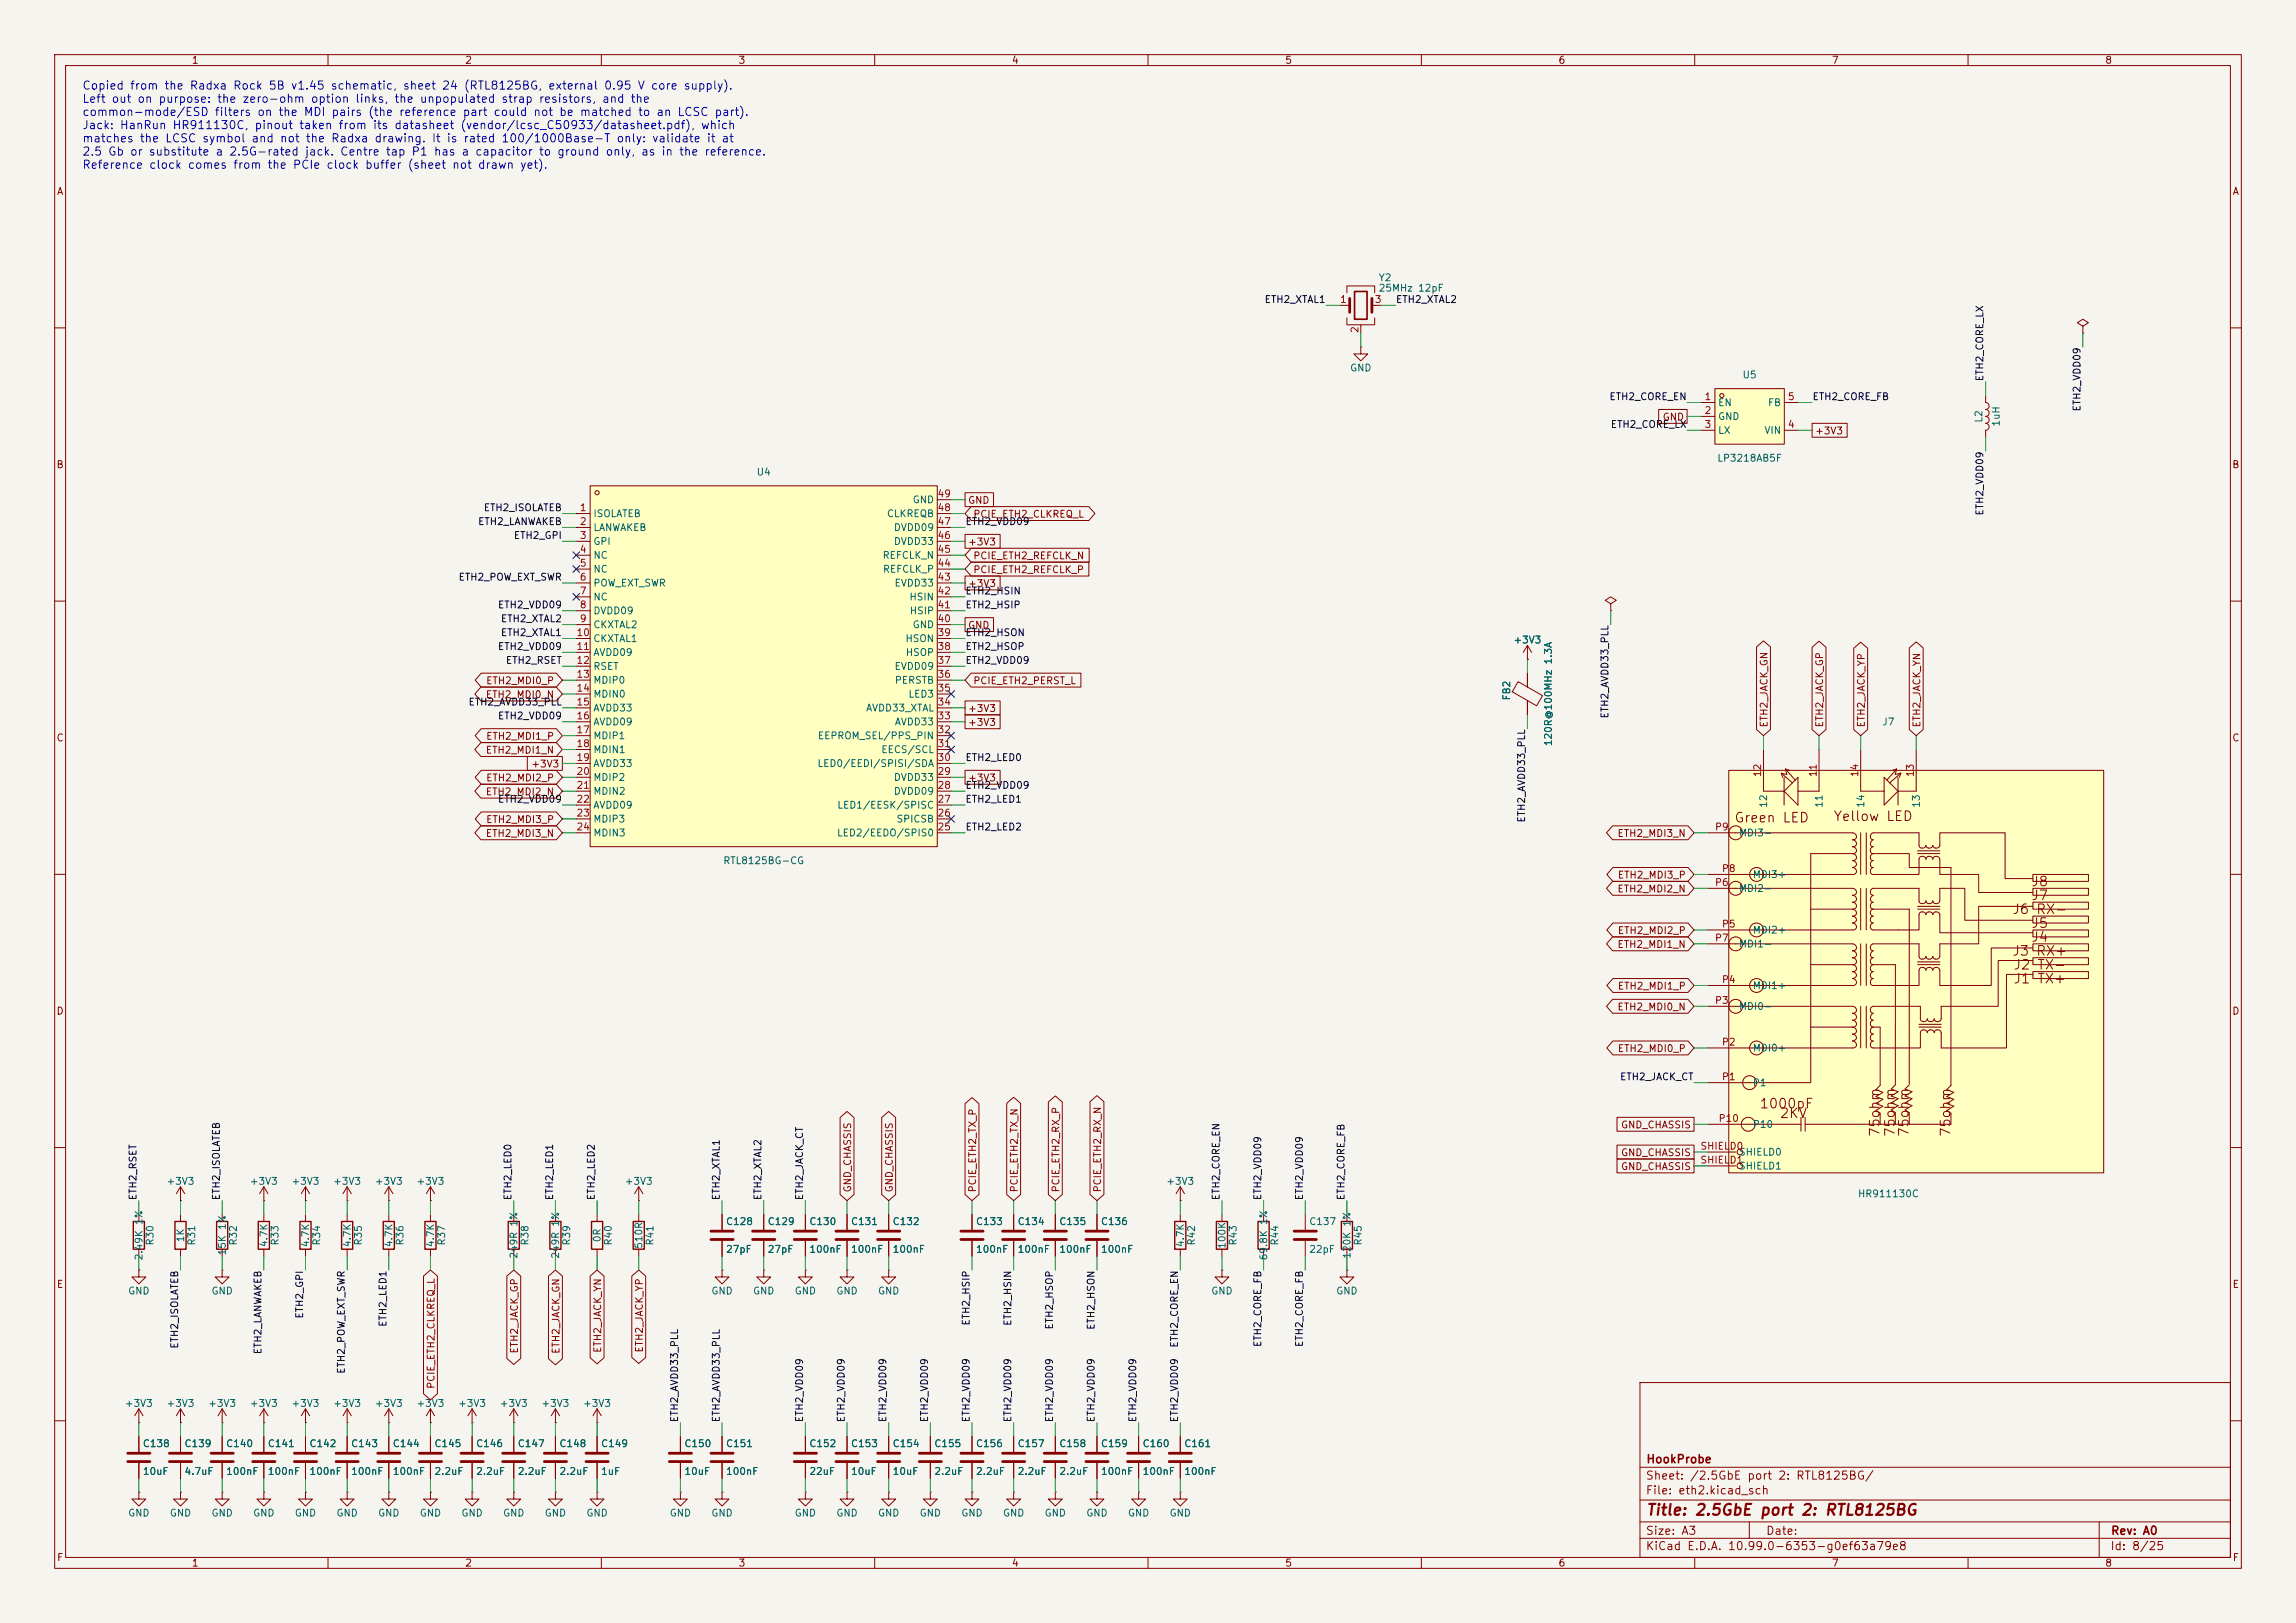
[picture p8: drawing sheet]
<svg xmlns="http://www.w3.org/2000/svg" width="420mm" height="297mm" viewBox="0 0 420 297" stroke-linecap="round" stroke-linejoin="round" font-family="sans-serif">
<defs><g id="words">
<text font-size="2" fill="#840000" x="301" y="277.8">Title: 2.5GbE port 2: RTL8125BG</text>
<g font-size="1.8" fill="#840000">
<text x="317.1" y="150.9">Green LED</text>
<text x="335.3" y="150.7">Yellow LED</text>
<text x="368" y="167.7">J6 RX-</text>
<text x="371.4" y="162.6">J8</text>
<text x="371.4" y="165.2">J7</text>
<text x="371.4" y="170.2">J5</text>
<text x="371.4" y="172.8">J4</text>
<text x="368" y="175.3">J3 RX+</text>
<text x="368.2" y="177.9">J2 TX-</text>
<text x="368.2" y="180.4">J1 TX+</text>
<text x="321.7" y="203.3">1000pF</text>
<text x="325.4" y="205">2KV</text>
<text x="344.2" y="208.2" transform="rotate(-90 344.2 208.2)">75ohm</text>
<text x="347" y="208.2" transform="rotate(-90 347 208.2)">75ohm</text>
<text x="349.6" y="208.2" transform="rotate(-90 349.6 208.2)">75ohm</text>
<text x="357.2" y="208.2" transform="rotate(-90 357.2 208.2)">75ohm</text>
</g>
<g font-size="1.5" fill="#0000c2">
<text x="15" y="16.8">Copied from the Radxa Rock 5B v1.45 schematic, sheet 24 (RTL8125BG, external 0.95 V core supply).</text>
<text x="15" y="19.2">Left out on purpose: the zero-ohm option links, the unpopulated strap resistors, and the</text>
<text x="15" y="21.6">common-mode/ESD filters on the MDI pairs (the reference part could not be matched to an LCSC part).</text>
<text x="15" y="24">Jack: HanRun HR911130C, pinout taken from its datasheet (vendor/lcsc_C50933/datasheet.pdf), which</text>
<text x="15" y="26.4">matches the LCSC symbol and not the Radxa drawing. It is rated 100/1000Base-T only: validate it at</text>
<text x="15" y="28.8">2.5 Gb or substitute a 2.5G-rated jack. Centre tap P1 has a capacitor to ground only, as in the reference.</text>
<text x="15" y="31.3">Reference clock comes from the PCIe clock buffer (sheet not drawn yet).</text>
</g>
<g font-size="1.5" fill="#840000">
<text x="301" y="268.1">HookProbe</text>
<text x="300.9" y="273.8">File: eth2.kicad_sch</text>
<text x="300.9" y="271.1">Sheet: /2.5GbE port 2: RTL8125BG/</text>
<text x="300.9" y="281.2">Size: A3</text>
<text x="322.9" y="281.2">Date:</text>
<text x="386" y="281.2">Rev: A0</text>
<text x="300.9" y="284">KiCad E.D.A. 10.99.0-6353-g0ef63a79e8</text>
<text x="385.9" y="284">Id: 8/25</text>
</g>
<g font-size="1.3" fill="#840000">
<text x="35" y="12">1</text>
<text x="85" y="12">2</text>
<text x="135" y="12">3</text>
<text x="185" y="12">4</text>
<text x="235" y="12">5</text>
<text x="285" y="12">6</text>
<text x="335" y="12">7</text>
<text x="385" y="12">8</text>
<text x="10.3" y="36">A</text>
<text x="408.3" y="36">A</text>
<text x="304" y="77.3">GND</text>
<text x="331.9" y="79.8">+3V3</text>
<text x="10.2" y="86">B</text>
<text x="408.2" y="86">B</text>
<text x="177" y="92.5">GND</text>
<text x="177.9" y="95">PCIE_ETH2_CLKREQ_L</text>
<text x="177" y="100.1">+3V3</text>
<text x="177" y="107.7">+3V3</text>
<text x="177.9" y="102.7">PCIE_ETH2_REFCLK_N</text>
<text x="177.9" y="105.2">PCIE_ETH2_REFCLK_P</text>
<text x="177" y="115.4">GND</text>
<text x="88.8" y="125.5">ETH2_MDI0_P</text>
<text x="177.9" y="125.5">PCIE_ETH2_PERST_L</text>
<text x="88.8" y="128.1">ETH2_MDI0_N</text>
<text x="177" y="130.6">+3V3</text>
<text x="10.2" y="136">C</text>
<text x="88.8" y="135.7">ETH2_MDI1_P</text>
<text x="177" y="133.1">+3V3</text>
<text x="323.6" y="133.2" transform="rotate(-90 323.6 133.2)">ETH2_JACK_GN</text>
<text x="333.8" y="133.2" transform="rotate(-90 333.8 133.2)">ETH2_JACK_GP</text>
<text x="341.4" y="133.2" transform="rotate(-90 341.4 133.2)">ETH2_JACK_YP</text>
<text x="351.6" y="133.2" transform="rotate(-90 351.6 133.2)">ETH2_JACK_YN</text>
<text x="408.2" y="136">C</text>
<text x="88.8" y="138.2">ETH2_MDI1_N</text>
<text x="88.8" y="143.3">ETH2_MDI2_P</text>
<text x="97.1" y="140.8">+3V3</text>
<text x="177" y="143.3">+3V3</text>
<text x="88.8" y="145.8">ETH2_MDI2_N</text>
<text x="88.8" y="153.5">ETH2_MDI3_N</text>
<text x="88.8" y="150.9">ETH2_MDI3_P</text>
<text x="295.8" y="153.5">ETH2_MDI3_N</text>
<text x="295.8" y="161.1">ETH2_MDI3_P</text>
<text x="295.8" y="163.6">ETH2_MDI2_N</text>
<text x="295.8" y="173.8">ETH2_MDI1_N</text>
<text x="295.8" y="171.2">ETH2_MDI2_P</text>
<text x="10.2" y="186">D</text>
<text x="295.8" y="185.2">ETH2_MDI0_N</text>
<text x="295.8" y="181.4">ETH2_MDI1_P</text>
<text x="408.2" y="186">D</text>
<text x="295.8" y="192.8">ETH2_MDI0_P</text>
<text x="296.4" y="206.8">GND_CHASSIS</text>
<text x="296.4" y="214.4">GND_CHASSIS</text>
<text x="296.4" y="211.9">GND_CHASSIS</text>
<text x="156" y="218.3" transform="rotate(-90 156 218.3)">GND_CHASSIS</text>
<text x="163.6" y="218.3" transform="rotate(-90 163.6 218.3)">GND_CHASSIS</text>
<text x="178.9" y="218.3" transform="rotate(-90 178.9 218.3)">PCIE_ETH2_TX_P</text>
<text x="186.5" y="218.3" transform="rotate(-90 186.5 218.3)">PCIE_ETH2_TX_N</text>
<text x="194.1" y="218.3" transform="rotate(-90 194.1 218.3)">PCIE_ETH2_RX_P</text>
<text x="201.7" y="218.3" transform="rotate(-90 201.7 218.3)">PCIE_ETH2_RX_N</text>
<text x="10.3" y="236">E</text>
<text x="408.3" y="236">E</text>
<text x="95" y="247.8" transform="rotate(-90 95 247.8)">ETH2_JACK_GP</text>
<text x="102.7" y="247.9" transform="rotate(-90 102.7 247.9)">ETH2_JACK_GN</text>
<text x="110.3" y="247.7" transform="rotate(-90 110.3 247.7)">ETH2_JACK_YN</text>
<text x="117.9" y="247.6" transform="rotate(-90 117.9 247.6)">ETH2_JACK_YP</text>
<text x="79.8" y="254.3" transform="rotate(-90 79.8 254.3)">PCIE_ETH2_CLKREQ_L</text>
<text x="10.3" y="286">F</text>
<text x="35" y="287">1</text>
<text x="85" y="287">2</text>
<text x="135" y="287">3</text>
<text x="185" y="287">4</text>
<text x="235" y="287">5</text>
<text x="285" y="287">6</text>
<text x="335" y="287">7</text>
<text x="385" y="287">8</text>
<text x="408.3" y="286">F</text>
</g>
<g font-size="1.3" fill="#006464">
<text x="252.1" y="51.8">Y2</text>
<text x="252.1" y="53.7">25MHz 12pF</text>
<text x="246.9" y="68.3">GND</text>
<text x="318.6" y="69.5">U5</text>
<text x="314.2" y="74.6">EN</text>
<text x="314.2" y="77.2">GND</text>
<text x="323.3" y="74.6">FB</text>
<text x="362.9" y="77.4" transform="rotate(-90 362.9 77.4)">L2</text>
<text x="314.2" y="79.7">LX</text>
<text x="322.6" y="79.7">VIN</text>
<text x="366.1" y="78.2" transform="rotate(-90 366.1 78.2)">1uH</text>
<text x="138.3" y="87.3">U4</text>
<text x="314" y="84.8">LP3218AB5F</text>
<text x="108.4" y="94.9">ISOLATEB</text>
<text x="162.1" y="94.9">CLKREQB</text>
<text x="166.8" y="92.4">GND</text>
<text x="108.4" y="97.5">LANWAKEB</text>
<text x="108.4" y="100">GPI</text>
<text x="163.4" y="100">DVDD33</text>
<text x="163.4" y="97.5">DVDD09</text>
<text x="108.4" y="102.6">NC</text>
<text x="108.4" y="105.1">NC</text>
<text x="108.4" y="107.6">POW_EXT_SWR</text>
<text x="161.3" y="102.6">REFCLK_N</text>
<text x="161.4" y="105.1">REFCLK_P</text>
<text x="163.5" y="107.6">EVDD33</text>
<text x="108.4" y="110.2">NC</text>
<text x="108.4" y="112.7">DVDD09</text>
<text x="166.2" y="110.2">HSIN</text>
<text x="166.3" y="112.7">HSIP</text>
<text x="108.4" y="115.3">CKXTAL2</text>
<text x="108.4" y="117.8">CKXTAL1</text>
<text x="165.5" y="117.8">HSON</text>
<text x="166.8" y="115.3">GND</text>
<text x="276.7" y="118.1">+3V3</text>
<text x="108.4" y="120.3">AVDD09</text>
<text x="108.4" y="122.9">RSET</text>
<text x="108.4" y="125.4">MDIP0</text>
<text x="163.5" y="122.9">EVDD09</text>
<text x="163.6" y="125.4">PERSTB</text>
<text x="165.6" y="120.3">HSOP</text>
<text x="108.4" y="128">MDIN0</text>
<text x="108.4" y="130.5">AVDD33</text>
<text x="158.3" y="130.5">AVDD33_XTAL</text>
<text x="166.1" y="128">LED3</text>
<text x="276.6" y="128.3" transform="rotate(-90 276.6 128.3)">FB2</text>
<text x="108.4" y="133">AVDD09</text>
<text x="108.4" y="135.6">MDIP1</text>
<text x="149.5" y="135.6">EEPROM_SEL/PPS_PIN</text>
<text x="163.6" y="133">AVDD33</text>
<text x="284.2" y="136.7" transform="rotate(-90 284.2 136.7)">120R@100MHz 1.3A</text>
<text x="344.2" y="133">J7</text>
<text x="108.4" y="138.1">MDIN1</text>
<text x="108.4" y="140.7">AVDD33</text>
<text x="108.4" y="143.2">MDIP2</text>
<text x="149.4" y="140.7">LED0/EEDI/SPISI/SDA</text>
<text x="161.1" y="138.1">EECS/SCL</text>
<text x="163.4" y="143.2">DVDD33</text>
<text x="108.4" y="145.7">MDIN2</text>
<text x="108.4" y="148.3">AVDD09</text>
<text x="153.1" y="148.3">LED1/EESK/SPISC</text>
<text x="163.4" y="145.7">DVDD09</text>
<text x="323.5" y="147.9" transform="rotate(-90 323.5 147.9)">12</text>
<text x="333.7" y="147.9" transform="rotate(-90 333.7 147.9)">11</text>
<text x="341.3" y="147.9" transform="rotate(-90 341.3 147.9)">14</text>
<text x="351.5" y="147.9" transform="rotate(-90 351.5 147.9)">13</text>
<text x="108.4" y="150.8">MDIP3</text>
<text x="108.4" y="153.4">MDIN3</text>
<text x="153" y="153.4">LED2/EEDO/SPIS0</text>
<text x="163.9" y="150.8">SPICSB</text>
<text x="318" y="153.4">MDI3-</text>
<text x="132.2" y="158.4">RTL8125BG-CG</text>
<text x="320.5" y="161">MDI3+</text>
<text x="318" y="163.5">MDI2-</text>
<text x="318" y="173.7">MDI1-</text>
<text x="320.5" y="171.1">MDI2+</text>
<text x="318" y="185.1">MDI0-</text>
<text x="320.5" y="181.3">MDI1+</text>
<text x="320.5" y="192.7">MDI0+</text>
<text x="320.5" y="199.1">P1</text>
<text x="320.5" y="206.7">P10</text>
<text x="318" y="211.8">SHIELD0</text>
<text x="318" y="214.3">SHIELD1</text>
<text x="30.4" y="217.1">+3V3</text>
<text x="45.6" y="217.1">+3V3</text>
<text x="53.2" y="217.1">+3V3</text>
<text x="60.8" y="217.1">+3V3</text>
<text x="68.5" y="217.1">+3V3</text>
<text x="76.1" y="217.1">+3V3</text>
<text x="114.2" y="217.1">+3V3</text>
<text x="213.2" y="217.1">+3V3</text>
<text x="339.7" y="219.4">HR911130C</text>
<text x="34" y="227.4" transform="rotate(-90 34 227.4)">1K</text>
<text x="110.2" y="227.4" transform="rotate(-90 110.2 227.4)">0R</text>
<text x="132.7" y="224.5">C128</text>
<text x="140.3" y="224.5">C129</text>
<text x="147.9" y="224.5">C130</text>
<text x="155.6" y="224.5">C131</text>
<text x="163.2" y="224.5">C132</text>
<text x="178.4" y="224.5">C133</text>
<text x="186" y="224.5">C134</text>
<text x="193.7" y="224.5">C135</text>
<text x="201.3" y="224.5">C136</text>
<text x="239.4" y="224.5">C137</text>
<text x="26.4" y="230.8" transform="rotate(-90 26.4 230.8)">2.49K 1%</text>
<text x="28.4" y="228" transform="rotate(-90 28.4 228)">R30</text>
<text x="36" y="228" transform="rotate(-90 36 228)">R31</text>
<text x="41.6" y="229.8" transform="rotate(-90 41.6 229.8)">15K 1%</text>
<text x="43.6" y="228" transform="rotate(-90 43.6 228)">R32</text>
<text x="49.2" y="228.3" transform="rotate(-90 49.2 228.3)">4.7K</text>
<text x="51.3" y="228" transform="rotate(-90 51.3 228)">R33</text>
<text x="56.8" y="228.3" transform="rotate(-90 56.8 228.3)">4.7K</text>
<text x="58.9" y="228" transform="rotate(-90 58.9 228)">R34</text>
<text x="64.5" y="228.3" transform="rotate(-90 64.5 228.3)">4.7K</text>
<text x="66.5" y="228" transform="rotate(-90 66.5 228)">R35</text>
<text x="72.1" y="228.3" transform="rotate(-90 72.1 228.3)">4.7K</text>
<text x="74.1" y="228" transform="rotate(-90 74.1 228)">R36</text>
<text x="79.7" y="228.3" transform="rotate(-90 79.7 228.3)">4.7K</text>
<text x="81.7" y="228" transform="rotate(-90 81.7 228)">R37</text>
<text x="94.9" y="230.5" transform="rotate(-90 94.9 230.5)">249R 1%</text>
<text x="97" y="228" transform="rotate(-90 97 228)">R38</text>
<text x="102.6" y="230.5" transform="rotate(-90 102.6 230.5)">249R 1%</text>
<text x="104.6" y="228" transform="rotate(-90 104.6 228)">R39</text>
<text x="112.2" y="228" transform="rotate(-90 112.2 228)">R40</text>
<text x="117.8" y="228.6" transform="rotate(-90 117.8 228.6)">510R</text>
<text x="119.8" y="228" transform="rotate(-90 119.8 228)">R41</text>
<text x="132.7" y="229.6">27pF</text>
<text x="140.3" y="229.6">27pF</text>
<text x="147.9" y="229.6">100nF</text>
<text x="155.6" y="229.6">100nF</text>
<text x="163.2" y="229.6">100nF</text>
<text x="178.4" y="229.6">100nF</text>
<text x="186" y="229.6">100nF</text>
<text x="193.7" y="229.6">100nF</text>
<text x="201.3" y="229.6">100nF</text>
<text x="216.9" y="228.3" transform="rotate(-90 216.9 228.3)">4.7K</text>
<text x="218.9" y="228" transform="rotate(-90 218.9 228)">R42</text>
<text x="224.5" y="228.6" transform="rotate(-90 224.5 228.6)">100K</text>
<text x="226.5" y="228" transform="rotate(-90 226.5 228)">R43</text>
<text x="232.1" y="230.8" transform="rotate(-90 232.1 230.8)">69.8K 1%</text>
<text x="234.1" y="228" transform="rotate(-90 234.1 228)">R44</text>
<text x="239.4" y="229.6">22pF</text>
<text x="247.3" y="230.5" transform="rotate(-90 247.3 230.5)">120K 1%</text>
<text x="249.4" y="228" transform="rotate(-90 249.4 228)">R45</text>
<text x="23.3" y="237.2">GND</text>
<text x="38.6" y="237.2">GND</text>
<text x="130" y="237.2">GND</text>
<text x="137.6" y="237.2">GND</text>
<text x="145.3" y="237.2">GND</text>
<text x="152.9" y="237.2">GND</text>
<text x="160.5" y="237.2">GND</text>
<text x="221.5" y="237.2">GND</text>
<text x="244.3" y="237.2">GND</text>
<text x="22.7" y="257.8">+3V3</text>
<text x="30.4" y="257.8">+3V3</text>
<text x="38" y="257.8">+3V3</text>
<text x="45.6" y="257.8">+3V3</text>
<text x="53.2" y="257.8">+3V3</text>
<text x="60.8" y="257.8">+3V3</text>
<text x="68.5" y="257.8">+3V3</text>
<text x="76.1" y="257.8">+3V3</text>
<text x="83.7" y="257.8">+3V3</text>
<text x="91.3" y="257.8">+3V3</text>
<text x="98.9" y="257.8">+3V3</text>
<text x="106.6" y="257.8">+3V3</text>
<text x="26" y="265.1">C138</text>
<text x="33.6" y="265.1">C139</text>
<text x="41.3" y="265.1">C140</text>
<text x="48.9" y="265.1">C141</text>
<text x="56.5" y="265.1">C142</text>
<text x="64.1" y="265.1">C143</text>
<text x="71.7" y="265.1">C144</text>
<text x="79.4" y="265.1">C145</text>
<text x="87" y="265.1">C146</text>
<text x="94.6" y="265.1">C147</text>
<text x="102.2" y="265.1">C148</text>
<text x="109.8" y="265.1">C149</text>
<text x="125.1" y="265.1">C150</text>
<text x="132.7" y="265.1">C151</text>
<text x="147.9" y="265.1">C152</text>
<text x="155.6" y="265.1">C153</text>
<text x="163.2" y="265.1">C154</text>
<text x="170.8" y="265.1">C155</text>
<text x="178.4" y="265.1">C156</text>
<text x="186" y="265.1">C157</text>
<text x="193.7" y="265.1">C158</text>
<text x="201.3" y="265.1">C159</text>
<text x="208.9" y="265.1">C160</text>
<text x="216.5" y="265.1">C161</text>
<text x="26" y="270.2">10uF</text>
<text x="33.6" y="270.2">4.7uF</text>
<text x="41.3" y="270.2">100nF</text>
<text x="48.9" y="270.2">100nF</text>
<text x="56.5" y="270.2">100nF</text>
<text x="64.1" y="270.2">100nF</text>
<text x="71.7" y="270.2">100nF</text>
<text x="79.4" y="270.2">2.2uF</text>
<text x="87" y="270.2">2.2uF</text>
<text x="94.6" y="270.2">2.2uF</text>
<text x="102.2" y="270.2">2.2uF</text>
<text x="109.8" y="270.2">1uF</text>
<text x="125.1" y="270.2">10uF</text>
<text x="132.7" y="270.2">100nF</text>
<text x="147.9" y="270.2">22uF</text>
<text x="155.6" y="270.2">10uF</text>
<text x="163.2" y="270.2">10uF</text>
<text x="170.8" y="270.2">2.2uF</text>
<text x="178.4" y="270.2">2.2uF</text>
<text x="186" y="270.2">2.2uF</text>
<text x="193.7" y="270.2">2.2uF</text>
<text x="201.3" y="270.2">100nF</text>
<text x="208.9" y="270.2">100nF</text>
<text x="216.5" y="270.2">100nF</text>
<text x="23.3" y="277.8">GND</text>
<text x="31" y="277.8">GND</text>
<text x="38.6" y="277.8">GND</text>
<text x="46.2" y="277.8">GND</text>
<text x="53.8" y="277.8">GND</text>
<text x="61.4" y="277.8">GND</text>
<text x="69.1" y="277.8">GND</text>
<text x="76.7" y="277.8">GND</text>
<text x="84.3" y="277.8">GND</text>
<text x="91.9" y="277.8">GND</text>
<text x="99.5" y="277.8">GND</text>
<text x="107.2" y="277.8">GND</text>
<text x="122.4" y="277.8">GND</text>
<text x="130" y="277.8">GND</text>
<text x="145.3" y="277.8">GND</text>
<text x="152.9" y="277.8">GND</text>
<text x="160.5" y="277.8">GND</text>
<text x="168.1" y="277.8">GND</text>
<text x="175.7" y="277.8">GND</text>
<text x="183.4" y="277.8">GND</text>
<text x="191" y="277.8">GND</text>
<text x="198.6" y="277.8">GND</text>
<text x="206.2" y="277.8">GND</text>
<text x="213.8" y="277.8">GND</text>
</g>
<g font-size="1.3" fill="#0f0f0f">
<text x="231.2" y="55.8">ETH2_XTAL1</text>
<text x="255.2" y="55.8">ETH2_XTAL2</text>
<text x="363.1" y="69.9" transform="rotate(-90 363.1 69.9)">ETH2_CORE_LX</text>
<text x="294.3" y="73.5">ETH2_CORE_EN</text>
<text x="331.4" y="73.5">ETH2_CORE_FB</text>
<text x="380.9" y="75.4" transform="rotate(-90 380.9 75.4)">ETH2_VDD09</text>
<text x="294.5" y="78.6">ETH2_CORE_LX</text>
<text x="88.4" y="93.9">ETH2_ISOLATEB</text>
<text x="363.1" y="94.4" transform="rotate(-90 363.1 94.4)">ETH2_VDD09</text>
<text x="87.3" y="96.4">ETH2_LANWAKEB</text>
<text x="93.9" y="98.9">ETH2_GPI</text>
<text x="176.5" y="96.4">ETH2_VDD09</text>
<text x="83.8" y="106.6">ETH2_POW_EXT_SWR</text>
<text x="91" y="111.6">ETH2_VDD09</text>
<text x="176.5" y="111.6">ETH2_HSIP</text>
<text x="176.5" y="109.1">ETH2_HSIN</text>
<text x="91" y="119.3">ETH2_VDD09</text>
<text x="91.5" y="116.7">ETH2_XTAL1</text>
<text x="91.5" y="114.2">ETH2_XTAL2</text>
<text x="176.5" y="119.3">ETH2_HSOP</text>
<text x="176.5" y="116.7">ETH2_HSON</text>
<text x="92.4" y="121.8">ETH2_RSET</text>
<text x="176.5" y="121.8">ETH2_VDD09</text>
<text x="85.6" y="129.4">ETH2_AVDD33_PLL</text>
<text x="91" y="132">ETH2_VDD09</text>
<text x="294.5" y="131.6" transform="rotate(-90 294.5 131.6)">ETH2_AVDD33_PLL</text>
<text x="176.5" y="139.6">ETH2_LED0</text>
<text x="91" y="147.2">ETH2_VDD09</text>
<text x="176.5" y="144.7">ETH2_VDD09</text>
<text x="176.5" y="147.2">ETH2_LED1</text>
<text x="176.5" y="152.3">ETH2_LED2</text>
<text x="279.3" y="150.6" transform="rotate(-90 279.3 150.6)">ETH2_AVDD33_PLL</text>
<text x="296.2" y="198">ETH2_JACK_CT</text>
<text x="25.3" y="219.7" transform="rotate(-90 25.3 219.7)">ETH2_RSET</text>
<text x="40.5" y="219.7" transform="rotate(-90 40.5 219.7)">ETH2_ISOLATEB</text>
<text x="93.9" y="219.7" transform="rotate(-90 93.9 219.7)">ETH2_LED0</text>
<text x="101.5" y="219.7" transform="rotate(-90 101.5 219.7)">ETH2_LED1</text>
<text x="109.1" y="219.7" transform="rotate(-90 109.1 219.7)">ETH2_LED2</text>
<text x="132" y="219.7" transform="rotate(-90 132 219.7)">ETH2_XTAL1</text>
<text x="139.6" y="219.7" transform="rotate(-90 139.6 219.7)">ETH2_XTAL2</text>
<text x="147.2" y="219.7" transform="rotate(-90 147.2 219.7)">ETH2_JACK_CT</text>
<text x="223.4" y="219.7" transform="rotate(-90 223.4 219.7)">ETH2_CORE_EN</text>
<text x="231" y="219.7" transform="rotate(-90 231 219.7)">ETH2_VDD09</text>
<text x="238.6" y="219.7" transform="rotate(-90 238.6 219.7)">ETH2_VDD09</text>
<text x="246.3" y="219.7" transform="rotate(-90 246.3 219.7)">ETH2_CORE_FB</text>
<text x="55.8" y="241.4" transform="rotate(-90 55.8 241.4)">ETH2_GPI</text>
<text x="71" y="242.9" transform="rotate(-90 71 242.9)">ETH2_LED1</text>
<text x="177.7" y="242.7" transform="rotate(-90 177.7 242.7)">ETH2_HSIP</text>
<text x="185.3" y="242.7" transform="rotate(-90 185.3 242.7)">ETH2_HSIN</text>
<text x="192.9" y="243.4" transform="rotate(-90 192.9 243.4)">ETH2_HSOP</text>
<text x="200.5" y="243.5" transform="rotate(-90 200.5 243.5)">ETH2_HSON</text>
<text x="32.9" y="246.9" transform="rotate(-90 32.9 246.9)">ETH2_ISOLATEB</text>
<text x="48.1" y="247.9" transform="rotate(-90 48.1 247.9)">ETH2_LANWAKEB</text>
<text x="63.4" y="251.5" transform="rotate(-90 63.4 251.5)">ETH2_POW_EXT_SWR</text>
<text x="215.8" y="246.7" transform="rotate(-90 215.8 246.7)">ETH2_CORE_EN</text>
<text x="231" y="246.6" transform="rotate(-90 231 246.6)">ETH2_CORE_FB</text>
<text x="238.6" y="246.6" transform="rotate(-90 238.6 246.6)">ETH2_CORE_FB</text>
<text x="124.3" y="260.4" transform="rotate(-90 124.3 260.4)">ETH2_AVDD33_PLL</text>
<text x="132" y="260.4" transform="rotate(-90 132 260.4)">ETH2_AVDD33_PLL</text>
<text x="147.2" y="260.4" transform="rotate(-90 147.2 260.4)">ETH2_VDD09</text>
<text x="154.8" y="260.4" transform="rotate(-90 154.8 260.4)">ETH2_VDD09</text>
<text x="162.4" y="260.4" transform="rotate(-90 162.4 260.4)">ETH2_VDD09</text>
<text x="170.1" y="260.4" transform="rotate(-90 170.1 260.4)">ETH2_VDD09</text>
<text x="177.7" y="260.4" transform="rotate(-90 177.7 260.4)">ETH2_VDD09</text>
<text x="185.3" y="260.4" transform="rotate(-90 185.3 260.4)">ETH2_VDD09</text>
<text x="192.9" y="260.4" transform="rotate(-90 192.9 260.4)">ETH2_VDD09</text>
<text x="200.5" y="260.4" transform="rotate(-90 200.5 260.4)">ETH2_VDD09</text>
<text x="208.2" y="260.4" transform="rotate(-90 208.2 260.4)">ETH2_VDD09</text>
<text x="215.8" y="260.4" transform="rotate(-90 215.8 260.4)">ETH2_VDD09</text>
</g>
<g font-size="1.3" fill="#a90000">
<text x="245" y="55.7">1</text>
<text x="251.4" y="55.7">3</text>
<text x="248.8" y="61.1" transform="rotate(-90 248.8 61.1)">2</text>
<text x="311.7" y="73.5">1</text>
<text x="311.7" y="76.1">2</text>
<text x="326.9" y="73.5">5</text>
<text x="311.7" y="78.6">3</text>
<text x="326.9" y="78.6">4</text>
<text x="105.9" y="93.8">1</text>
<text x="171.4" y="93.8">48</text>
<text x="171.4" y="91.3">49</text>
<text x="105.9" y="96.4">2</text>
<text x="105.9" y="98.9">3</text>
<text x="105.9" y="101.5">4</text>
<text x="171.4" y="101.5">45</text>
<text x="171.4" y="98.9">46</text>
<text x="171.4" y="96.4">47</text>
<text x="105.9" y="104">5</text>
<text x="105.9" y="106.5">6</text>
<text x="171.4" y="106.5">43</text>
<text x="171.4" y="104">44</text>
<text x="105.9" y="109.1">7</text>
<text x="105.9" y="111.6">8</text>
<text x="171.4" y="111.6">41</text>
<text x="171.4" y="109.1">42</text>
<text x="105.3" y="116.7">10</text>
<text x="105.3" y="119.2">11</text>
<text x="105.9" y="114.2">9</text>
<text x="171.4" y="119.2">38</text>
<text x="171.4" y="116.7">39</text>
<text x="171.4" y="114.2">40</text>
<text x="105.3" y="121.8">12</text>
<text x="105.3" y="124.3">13</text>
<text x="171.4" y="124.3">36</text>
<text x="171.4" y="121.8">37</text>
<text x="105.3" y="126.9">14</text>
<text x="105.3" y="129.4">15</text>
<text x="105.3" y="131.9">16</text>
<text x="171.4" y="131.9">33</text>
<text x="171.4" y="129.4">34</text>
<text x="171.4" y="126.9">35</text>
<text x="105.3" y="134.5">17</text>
<text x="105.3" y="137">18</text>
<text x="171.4" y="137">31</text>
<text x="171.4" y="134.5">32</text>
<text x="105.3" y="139.6">19</text>
<text x="105.3" y="142.1">20</text>
<text x="171.4" y="142.1">29</text>
<text x="171.4" y="139.6">30</text>
<text x="322.4" y="142.3" transform="rotate(-90 322.4 142.3)">12</text>
<text x="332.6" y="142.3" transform="rotate(-90 332.6 142.3)">11</text>
<text x="340.2" y="142.3" transform="rotate(-90 340.2 142.3)">14</text>
<text x="350.4" y="142.3" transform="rotate(-90 350.4 142.3)">13</text>
<text x="105.3" y="144.6">21</text>
<text x="105.3" y="147.2">22</text>
<text x="105.3" y="149.7">23</text>
<text x="171.4" y="149.7">26</text>
<text x="171.4" y="147.2">27</text>
<text x="171.4" y="144.6">28</text>
<text x="105.3" y="152.3">24</text>
<text x="171.4" y="152.3">25</text>
<text x="313.6" y="152.3">P9</text>
<text x="314.9" y="159.9">P8</text>
<text x="313.6" y="162.4">P6</text>
<text x="313.6" y="172.6">P7</text>
<text x="314.9" y="170">P5</text>
<text x="313.6" y="184">P3</text>
<text x="314.9" y="180.2">P4</text>
<text x="314.9" y="191.6">P2</text>
<text x="314.9" y="198">P1</text>
<text x="314.3" y="205.6">P10</text>
<text x="310.9" y="210.7">SHIELD0</text>
<text x="310.9" y="213.2">SHIELD1</text>
</g>
</g></defs>
<path d="M0 0h420v297h-420z" fill="#f5f4ef" stroke="#f5f4ef" stroke-width=".18"/>
<g fill="none" stroke="#840000" stroke-width=".18">
<path d="M10 10h400v277h-400zM12 12h396v273h-396zM60 10v2M110 10v2M160 10v2M210 10v2M260 10v2M310 10v2M360 10v2M245.1 55.9h1.8M246.4 53.6v-1.3h5.1v1.3M246.4 58.2v1.2h5.1v-1.2"/>
<path d="M248.9 59.4v1.6M251 55.9h1.7M10 60h2M248.9 63.5v1.3h1.3l-1.3 1.2-1.3-1.2h1.3M248.9 63.5h.1M408 60h2M10 110h2M279.4 118.1l-.8 1.3M279.4 118.1l.8 1.3M279.4 118.1v2.6M294.6 110.5l1.1-.6-1.1-.7-1 .7 1 .6v1.3M294.6 111.8h.1"/>
<path d="M408 110h2M277.7 124.7l4.5 2.6-1.1 1.9-4.5-2.6zM279.4 120.7h.1M279.4 123.2v2.5M279.4 128.2v2.6M10 160h2M408 160h2M10 210h2M71.1 219.7h.1M71.1 217.2l-.7 1.2M71.1 217.2l.8 1.2M71.1 217.2v2.5"/>
<path d="M78.7 219.7h.1M78.7 217.2l-.7 1.2M78.7 217.2l.8 1.2M78.7 217.2v2.5M116.8 219.7h.1M116.8 217.2v2.5M116.8 217.2l-.7 1.2M116.8 217.2l.8 1.2M215.9 219.7h.1M215.9 217.2l-.8 1.2M215.9 217.2l.8 1.2M215.9 217.2v2.5"/>
<path d="M408 210h2M33 222.2v1.3M33 228.6v1.3M40.6 232.4v1.3h1.3l-1.3 1.2-1.2-1.2h1.2M40.6 232.4h.1M40.6 222.2v1.3M40.6 228.6v1.3M48.3 222.2v1.3M48.3 228.6v1.3M55.9 222.2v1.3M55.9 228.6v1.3M71.1 222.2v1.3"/>
<path d="M71.1 228.6v1.3M94 222.2v1.3M94 228.6v1.3M101.6 222.2v1.3M101.6 228.6v1.3M109.2 222.2v1.3M109.2 228.6v1.3M116.8 222.2v1.3M116.8 228.6v1.3M132.1 232.4v1.3h1.2l-1.2 1.2-1.3-1.2h1.3M132.1 232.4h.1M132.1 222.2v2.8"/>
<path d="M132.1 227.1v2.8M139.7 232.4v1.3h1.3l-1.3 1.2-1.3-1.2h1.3M139.7 232.4h.1M139.7 222.2v2.8M139.7 227.1v2.8M147.3 232.4v1.3h1.3l-1.3 1.2-1.3-1.2h1.3M147.3 232.4h.1M147.3 222.2v2.8M147.3 227.1v2.8M154.9 232.4v1.3h1.3l-1.3 1.2-1.2-1.2h1.2M154.9 232.4h.1M154.9 222.2v2.8"/>
<path d="M154.9 227.1v2.8M162.6 232.4v1.3h1.2l-1.2 1.2-1.3-1.2h1.3M162.6 232.4h.1M162.6 222.2v2.8M162.6 227.1v2.8M177.8 222.2v2.8M177.8 227.1v2.8M185.4 222.2v2.8M185.4 227.1v2.8M193 222.2v2.8M193 227.1v2.8M200.7 222.2v2.8"/>
<path d="M200.7 227.1v2.8M215.9 222.2v1.3M215.9 228.6v1.3M223.5 232.4v1.3h1.3l-1.3 1.2-1.3-1.2h1.3M223.5 232.4h.1M223.5 222.2v1.3M223.5 228.6v1.3M231.1 222.2v1.3M231.1 228.6v1.3M40.6 257.8v2.5M40.6 257.8l-.7 1.3M40.6 257.8l.8 1.3"/>
<path d="M48.3 257.8v2.5M48.3 257.8l-.8 1.3M48.3 257.8l.7 1.3M55.9 257.8l-.8 1.3M55.9 257.8l.7 1.3M55.9 257.8v2.5M94 257.8v2.5M94 257.8l-.8 1.3M94 257.8l.7 1.3M101.6 257.8v2.5M101.6 257.8l-.8 1.3M101.6 257.8l.8 1.3"/>
<path d="M109.2 257.8v2.5M109.2 257.8l-.7 1.3M109.2 257.8l.8 1.3M300 253h108v32h-108zM10 260h2M25.4 273v1.3h1.3l-1.3 1.3-1.3-1.3h1.3M25.4 273h.1M25.4 262.9v2.8M25.4 267.7v2.8M33 273v1.3h1.3l-1.3 1.3-1.3-1.3h1.3M33 273h.1M40.6 273v1.3h1.3l-1.3 1.3-1.2-1.3h1.2"/>
<path d="M40.6 273h.1M40.6 260.3h.1M40.6 262.9v2.8M40.6 267.7v2.8M48.3 273v1.3h1.2l-1.2 1.3-1.3-1.3h1.3M48.3 273h.1M48.3 260.3h.1M55.9 273v1.3h1.2l-1.2 1.3-1.3-1.3h1.3M55.9 273h.1M55.9 260.3h.1M71.1 273v1.3h1.3l-1.3 1.3-1.3-1.3h1.3M71.1 273h.1"/>
<path d="M78.7 273v1.3h1.3l-1.3 1.3-1.2-1.3h1.2M78.7 273h.1M78.7 262.9v2.8M78.7 267.7v2.8M86.4 273v1.3h1.2l-1.2 1.3-1.3-1.3h1.3M86.4 273h.1M86.4 262.9v2.8M86.4 267.7v2.8M94 273v1.3h1.2l-1.2 1.3-1.3-1.3h1.3M94 273h.1M94 260.3h.1M94 262.9v2.8"/>
<path d="M94 267.7v2.8M101.6 260.3h.1M101.6 273v1.3h1.3l-1.3 1.3-1.3-1.3h1.3M101.6 273h.1M101.6 262.9v2.8M101.6 267.7v2.8M109.2 260.3h.1M109.2 273v1.3h1.3l-1.3 1.3-1.3-1.3h1.3M109.2 273h.1M109.2 262.9v2.8M109.2 267.7v2.8M124.5 273v1.3h1.2l-1.2 1.3-1.3-1.3h1.3"/>
<path d="M124.5 273h.1M124.5 262.9v2.8M124.5 267.7v2.8M132.1 273v1.3h1.2l-1.2 1.3-1.3-1.3h1.3M132.1 273h.1M132.1 262.9v2.8M132.1 267.7v2.8M147.3 273v1.3h1.3l-1.3 1.3-1.3-1.3h1.3M147.3 273h.1M147.3 262.9v2.8M147.3 267.7v2.8M154.9 273v1.3h1.3l-1.3 1.3-1.2-1.3h1.2"/>
<path d="M154.9 273h.1M154.9 262.9v2.8M154.9 267.7v2.8M162.6 273v1.3h1.2l-1.2 1.3-1.3-1.3h1.3M162.6 273h.1M170.2 273v1.3h1.2l-1.2 1.3-1.3-1.3h1.3M170.2 273h.1M170.2 262.9v2.8M170.2 267.7v2.8M177.8 273v1.3h1.3l-1.3 1.3-1.3-1.3h1.3M177.8 273h.1M177.8 262.9v2.8"/>
<path d="M177.8 267.7v2.8M185.4 273v1.3h1.3l-1.3 1.3-1.3-1.3h1.3M185.4 273h.1M193 273v1.3h1.3l-1.3 1.3-1.2-1.3h1.2M193 273h.1M200.7 273v1.3h1.2l-1.2 1.3-1.3-1.3h1.3M200.7 273h.1M200.7 262.9v2.8M200.7 267.7v2.8M208.3 273v1.3h1.2l-1.2 1.3-1.3-1.3h1.3M208.3 273h.1M215.9 273v1.3h1.3l-1.3 1.3-1.3-1.3h1.3"/>
<path d="M215.9 273h.1M215.9 262.9v2.8M215.9 267.7v2.8M300 278.5h108M300 274.5h108M300 268.5h108M320 278.5v3M384 278.5v6.5M408 260h2M60 285v2M110 285v2M160 285v2"/>
<path d="M210 285v2M260 285v2M300 281.5h108M310 285v2M360 285v2"/>
</g>
<path d="M32 223.5h2v5.1h-2zM39.6 223.5h2.1v5.1h-2.1zM47.2 223.5h2.1v5.1h-2.1zM54.9 223.5h2v5.1h-2zM70.1 223.5h2v5.1h-2zM93 223.5h2v5.1h-2zM100.6 223.5h2v5.1h-2zM108.2 223.5h2v5.1h-2zM115.8 223.5h2.1v5.1h-2.1zM214.9 223.5h2v5.1h-2zM222.5 223.5h2v5.1h-2zM230.1 223.5h2.1v5.1h-2.1z" fill="none" stroke="#840000" stroke-width=".25"/>
<g fill="none" stroke="#840000" stroke-width=".51">
<path d="M246.9 54.6v2.6M251 54.6v2.6M130 225.3h4.1M130 226.8h4.1M137.7 225.3h4M137.7 226.8h4M145.3 225.3h4.1M145.3 226.8h4.1M152.9 225.3h4.1M152.9 226.8h4.1M160.5 225.3h4.1M160.5 226.8h4.1"/>
<path d="M175.8 225.3h4M175.8 226.8h4M183.4 225.3h4.1M183.4 226.8h4.1M191 225.3h4.1M191 226.8h4.1M198.6 225.3h4.1M198.6 226.8h4.1M23.4 265.9h4M23.4 267.5h4M38.6 265.9h4.1M38.6 267.5h4.1"/>
<path d="M76.7 265.9h4.1M76.7 267.5h4.1M84.3 265.9h4.1M84.3 267.5h4.1M91.9 265.9h4.1M91.9 267.5h4.1M99.6 265.9h4M99.6 267.5h4M107.2 265.9h4.1M107.2 267.5h4.1M122.4 265.9h4.1M122.4 267.5h4.1"/>
<path d="M130 265.9h4.1M130 267.5h4.1M145.3 265.9h4.1M145.3 267.5h4.1M152.9 265.9h4.1M152.9 267.5h4.1M168.1 265.9h4.1M168.1 267.5h4.1M175.8 265.9h4M175.8 267.5h4M198.6 265.9h4.1M198.6 267.5h4.1"/>
<path d="M213.9 265.9h4M213.9 267.5h4"/>
</g>
<path d="M247.8 53.3h2.3v5.1h-2.3z" fill="none" stroke="#840000" stroke-width=".3"/>
<path d="M313.7 71.1h12.7v10.2h-12.7z" fill="#ffffc2"/>
<g fill="none" stroke="#840000" stroke-width=".18">
<path d="M311.1 73.7h2.6M311.1 76.2h2.6M311.1 78.7h2.6M313.7 71.1h12.7v10.2h-12.7zM326.4 73.7h2.5M326.4 78.7h2.5M363.2 72.4v1.3a.64 .64 0 0 1 .7 .6 .64 .64 0 0 1-.7 .6 .64 .64 0 0 1 .7 .7 .64 .64 0 0 1-.7 .6 .64 .64 0 0 1 .7 .6 .64 .64 0 0 1-.7 .7 .64 .64 0 0 1 .7 .6 .64 .64 0 0 1-.7 .6v1.3"/>
<circle cx="315" cy="72.4" r=".38"/>
</g>
<path d="M107.9 88.9h63.5v66h-63.5z" fill="#ffffc2"/>
<g fill="none" stroke="#840000" stroke-width=".18">
<path d="M105.4 94h2.5M105.4 96.5h2.5M105.4 99.1h2.5M107.9 88.9h63.5v66h-63.5zM171.4 94h2.6M171.4 96.5h2.6M171.4 99.1h2.6M171.4 91.4h2.6M105.4 101.6h2.5M105.4 104.1h2.5M105.4 106.7h2.5M105.4 109.2h2.5"/>
<path d="M105.4 111.8h2.5M105.4 114.3h2.5M105.4 116.8h2.5M105.4 119.4h2.5M171.4 101.6h2.6M171.4 104.1h2.6M171.4 106.7h2.6M171.4 109.2h2.6M171.4 111.8h2.6M171.4 114.3h2.6M171.4 116.8h2.6M171.4 119.4h2.6"/>
<path d="M105.4 121.9h2.5M105.4 124.5h2.5M105.4 127h2.5M105.4 129.5h2.5M105.4 132.1h2.5M105.4 134.6h2.5M105.4 137.2h2.5M105.4 139.7h2.5M171.4 121.9h2.6M171.4 124.5h2.6M171.4 127h2.6M171.4 129.5h2.6"/>
<path d="M171.4 132.1h2.6M171.4 134.6h2.6M171.4 137.2h2.6M171.4 139.7h2.6M105.4 142.2h2.5M105.4 144.8h2.5M105.4 147.3h2.5M105.4 149.9h2.5M105.4 152.4h2.5M171.4 142.2h2.6M171.4 144.8h2.6M171.4 147.3h2.6"/>
<path d="M171.4 149.9h2.6M171.4 152.4h2.6M33 219.7h.1M33 217.2v2.5M33 217.2l-.7 1.2M33 217.2l.8 1.2M25.4 232.4v1.3h1.3l-1.3 1.2-1.3-1.2h1.3M25.4 232.4h.1M25.4 222.2v1.3M25.4 228.6v1.3M63.5 222.2v1.3M63.5 228.6v1.3"/>
<path d="M78.7 222.2v1.3M78.7 228.6v1.3M238.8 222.2v2.8M238.8 227.1v2.8M246.4 232.4v1.3h1.2l-1.2 1.2-1.3-1.2h1.3M246.4 232.4h.1M246.4 222.2v1.3M246.4 228.6v1.3M25.4 257.8l-.8 1.3M25.4 257.8l.8 1.3M25.4 257.8v2.5M33 257.8v2.5"/>
<path d="M33 257.8l-.7 1.3M33 257.8l.8 1.3M71.1 257.8v2.5M71.1 257.8l-.7 1.3M71.1 257.8l.8 1.3M78.7 257.8l-.7 1.3M78.7 257.8l.8 1.3M78.7 257.8v2.5M86.4 257.8l-.8 1.3M86.4 257.8l.7 1.3M86.4 257.8v2.5M25.4 260.3h.1"/>
<path d="M33 260.3h.1M33 262.9v2.8M33 267.7v2.8M48.3 262.9v2.8M48.3 267.7v2.8M55.9 262.9v2.8M55.9 267.7v2.8M63.5 273v1.3h1.3l-1.3 1.3-1.3-1.3h1.3M63.5 273h.1M63.5 262.9v2.8M63.5 267.7v2.8M71.1 260.3h.1"/>
<path d="M71.1 262.9v2.8M71.1 267.7v2.8M78.7 260.3h.1M86.4 260.3h.1M162.6 262.9v2.8M162.6 267.7v2.8M185.4 262.9v2.8M185.4 267.7v2.8M193 262.9v2.8M193 267.7v2.8M208.3 262.9v2.8M208.3 267.7v2.8"/>
<circle cx="109.2" cy="90.2" r=".38"/>
</g>
<g fill="none" stroke="#840000" stroke-width=".51">
<path d="M236.7 225.3h4.1M236.7 226.8h4.1M31 265.9h4.1M31 267.5h4.1M46.2 265.9h4.1M46.2 267.5h4.1M53.8 265.9h4.1M53.8 267.5h4.1M61.5 265.9h4M61.5 267.5h4M69.1 265.9h4.1M69.1 267.5h4.1"/>
<path d="M160.5 265.9h4.1M160.5 267.5h4.1M183.4 265.9h4.1M183.4 267.5h4.1M191 265.9h4.1M191 267.5h4.1M206.2 265.9h4.1M206.2 267.5h4.1"/>
</g>
<path d="M24.4 223.5h2v5.1h-2zM62.5 223.5h2v5.1h-2zM77.7 223.5h2.1v5.1h-2.1zM245.4 223.5h2v5.1h-2z" fill="none" stroke="#840000" stroke-width=".25"/>
<g fill="#ffffc2">
<path d="M316.2 141h68.6v73.6h-68.6z"/>
<path d="M371.9 160h10.1v1.3h-10.1z"/>
<path d="M371.9 162.6h10.1v1.2h-10.1z"/>
<path d="M371.9 165.1h10.1v1.3h-10.1z"/>
<path d="M371.9 167.6h10.1v1.3h-10.1z"/>
<path d="M371.9 170.2h10.1v1.3h-10.1z"/>
<path d="M371.9 172.7h10.1v1.3h-10.1z"/>
<path d="M371.9 175.3h10.1v1.2h-10.1z"/>
<path d="M371.9 177.8h10.1v1.3h-10.1z"/>
</g>
<g fill="none" stroke="#840000" stroke-width=".18">
<path d="M381 59.7l1-.6-1-.7-1 .7 1 .6v1.3M303.4 74.9h5.2v2.6h-5.2zM331.5 77.5h6.4v2.5h-6.4zM381 61h.1M176.5 90.2h5.2v2.5h-5.2zM176.5 97.8h6.4v2.5h-6.4zM177.6 92.7h21.6l1.1 1.3-1.1 1.3h-21.6l-1.1-1.3zM176.5 113h5.2v2.6h-5.2zM176.5 105.4h6.4v2.6h-6.4zM177.6 100.3h21.6v2.6h-21.6l-1.1-1.3zM177.6 102.9h21.6v2.5h-21.6l-1.1-1.3zM321.3 118.4l1.3-1.1 1.3 1.1v15.1l-1.3 1.1-1.3-1.1z"/>
<path d="M331.5 118.4l1.2-1.1 1.3 1.1v15.1l-1.3 1.1-1.2-1.1zM339.1 118.6l1.3-1.1 1.2 1.1v14.9l-1.2 1.1-1.3-1.1zM349.2 118.6l1.3-1.1 1.3 1.1v14.9l-1.3 1.1-1.3-1.1zM88 135.9h13.8l1.1 1.3-1.1 1.2h-13.8l-1.1-1.2zM88 125.7h13.8l1.1 1.3-1.1 1.3h-13.8l-1.1-1.3zM88 133.3h13.8l1.1 1.3-1.1 1.3h-13.8l-1.1-1.3zM88 123.2h13.8l1.1 1.3-1.1 1.2h-13.8l-1.1-1.2zM96.5 138.4h6.4v2.6h-6.4zM176.5 128.3h6.4v2.5h-6.4zM176.5 130.8h6.4v2.6h-6.4zM177.6 123.2h20.1v2.5h-20.1l-1.1-1.2zM279.4 120.7h.1"/>
<path d="M279.4 123.2v2.5M279.4 128.3v2.5M322.6 137.2v7.6M332.7 137.2v7.6M340.4 137.2v7.6h4.2M350.5 137.2v7.6M88 151.1h13.8l1.1 1.3-1.1 1.3h-13.8l-1.1-1.3zM88 143.5h13.8l1.1 1.3-1.1 1.3h-13.8l-1.1-1.3zM88 148.6h13.8l1.1 1.3-1.1 1.2h-13.8l-1.1-1.2zM88 141h13.8l1.1 1.2-1.1 1.3h-13.8l-1.1-1.3zM176.5 141h6.4v2.5h-6.4zM295 151.1h13.8l1.1 1.3-1.1 1.3h-13.8l-1.1-1.3z"/>
<path d="M295 158.7h13.8l1.1 1.3-1.1 1.3h-13.8l-1.1-1.3zM312.4 152.4h26.4M316.2 141h68.6v73.6h-68.6zM322.6 144.8h3.7M325.8 141.5l.3 .8M325.8 141.5l2.1 1.8M326.3 142.3v5M326.6 140.7l.2 1-1-.2M326.6 140.7l.8 .3M326.6 140.7l1.8 2.1M327.9 143.3l-1.6 1.5M328.4 142.8l-.5 .5"/>
<path d="M328.4 142.8l.5-.5v5l-2.6-2.5M332.8 144.8h-3.9M338.8 156.2h-7.6v41.9h-18.8M338.8 152.4a.65 .65 0 0 1 .8 .6 .65 .65 0 0 1-.8 .7 .65 .65 0 0 1 .8 .6 .65 .65 0 0 1-.8 .6 .65 .65 0 0 1 .8 .7 .65 .65 0 0 1-.8 .6 .65 .65 0 0 1 .8 .6 .65 .65 0 0 1-.8 .7 .64 .64 0 0 1 .8 .6 .64 .64 0 0 1-.8 .7 .65 .65 0 0 1 .8 .6 .65 .65 0 0 1-.8 .6M340.4 152.4v7.6M341.4 152.4v7.6M342.7 156.2h6.5v2.6h7.7v39.8l-.8 .8 1.3 .5-1.3 .8 1.3 .5-1.3 .7 1.3 .5-1.3 .8 .8 .5v2h-26.7M342.7 156.2l-.4-.1-.2-.4a.64 .64 0 0 1 .6-.8h-.3a.68 .68 0 0 1-.3-.7 .68 .68 0 0 1 .6-.5l-.4-.2-.2-.3a.64 .64 0 0 1 .6-.8h8.3v2.4l.2 .3 .3 .1a.64 .64 0 0 0 .8-.5l.1 .3 .4 .2a.64 .64 0 0 0 .8-.5l.1 .3 .4 .2a.64 .64 0 0 0 .7-.5v-2.3h12v8.4h5.1M342.7 156.2a.65 .65 0 0 0-.6 .6 .65 .65 0 0 0 .6 .7 .65 .65 0 0 0-.6 .6 .65 .65 0 0 0 .6 .7 .65 .65 0 0 0-.6 .6 .65 .65 0 0 0 .6 .6h8.3v-2.8l.2-.4 .4-.1a.64 .64 0 0 1 .7 .5l.1-.3 .4-.2a.64 .64 0 0 1 .8 .5l.1-.3 .4-.2a.64 .64 0 0 1 .7 .5v2.8h7.1v3.3h10M344.6 142.2l2.6 2.6-2.6 2.5zM346.9 140.7l-1.7 2.1M346.9 140.7l-.7 .3"/>
<path d="M346.9 140.7l-.2 1 1-.2M347.2 144.8h3.3M347.2 142.2v5.1M347.7 141.5l-2 1.8M347.7 141.5l-.3 .7M350.8 156.2h4M350.8 155.7h4M295 171.4h13.8l1.1 1.3-1.1 1.3h-13.8l-1.1-1.3zM295 161.3h13.8l1.1 1.3-1.1 1.2h-13.8l-1.1-1.2zM295 179.1h13.8l1.1 1.2-1.1 1.3h-13.8l-1.1-1.3zM295 168.9h13.8l1.1 1.3-1.1 1.3h-13.8l-1.1-1.3zM312.4 160h26.4"/>
<path d="M312.4 162.6h26.4M312.4 170.2h26.4M312.4 172.7h26.4M331.2 166.4h7.6M331.2 176.5h7.6M338.8 162.6a.65 .65 0 0 1 .8 .6 .65 .65 0 0 1-.8 .6 .65 .65 0 0 1 .8 .7 .65 .65 0 0 1-.8 .6 .65 .65 0 0 1 .8 .6 .65 .65 0 0 1-.8 .7 .65 .65 0 0 1 .8 .6 .65 .65 0 0 1-.8 .6 .64 .64 0 0 1 .8 .7 .64 .64 0 0 1-.8 .6 .65 .65 0 0 1 .8 .6 .65 .65 0 0 1-.8 .7M338.8 172.7a.65 .65 0 0 1 .8 .7 .65 .65 0 0 1-.8 .6 .65 .65 0 0 1 .8 .6 .65 .65 0 0 1-.8 .7 .65 .65 0 0 1 .8 .6 .65 .65 0 0 1-.8 .6 .65 .65 0 0 1 .8 .7 .65 .65 0 0 1-.8 .6 .64 .64 0 0 1 .8 .6 .64 .64 0 0 1-.8 .7 .65 .65 0 0 1 .8 .6 .65 .65 0 0 1-.8 .6M340.4 162.6v7.6M340.4 172.7v7.6M341.4 162.6v7.6M341.4 172.7v7.6M342.7 166.4h6.5v32"/>
<path d="M342.7 176.5h4v22l-.8 .8 1.3 .5-1.3 .8 1.3 .5-1.3 .7 1.3 .5-1.3 .8 .8 .5v2M342.7 166.4l-.4-.2-.2-.3a.64 .64 0 0 1 .6-.8l-.3-.1a.68 .68 0 0 1-.3-.6 .68 .68 0 0 1 .6-.6l-.4-.1-.2-.4a.64 .64 0 0 1 .6-.7h8.3v2.3l.2 .3 .3 .1a.64 .64 0 0 0 .8-.4l.1 .3 .4 .1a.64 .64 0 0 0 .8-.4l.1 .3 .4 .1a.64 .64 0 0 0 .7-.4v-2.3h4.6v5.8h12.5M342.7 166.4a.65 .65 0 0 0-.6 .6 .65 .65 0 0 0 .6 .6 .65 .65 0 0 0-.6 .7 .65 .65 0 0 0 .6 .6 .65 .65 0 0 0-.6 .6 .65 .65 0 0 0 .6 .7h8.3v-2.9l.2-.3 .4-.1a.64 .64 0 0 1 .7 .5l.1-.4 .4-.1a.64 .64 0 0 1 .8 .5l.1-.4 .4-.1a.64 .64 0 0 1 .7 .5v3.3h17.1M350.8 166.4h4M350.8 176.5h4M350.8 165.9h4M350.8 176h4M371.9 175.8h-6.4v8.4h-10.4v2.2a.65 .65 0 0 1-.6 .6 .65 .65 0 0 1-.7-.6 .65 .65 0 0 1-.6 .6 .65 .65 0 0 1-.7-.6 .65 .65 0 0 1-.6 .6 .65 .65 0 0 1-.6-.6v-2.2h-8.6a.65 .65 0 0 0-.6 .6 .65 .65 0 0 0 .6 .6 .64 .64 0 0 0-.6 .7 .64 .64 0 0 0 .6 .6 .65 .65 0 0 0-.6 .6 .65 .65 0 0 0 .6 .7 .65 .65 0 0 0-.6 .6 .65 .65 0 0 0 .6 .6 .65 .65 0 0 0-.6 .7 .65 .65 0 0 0 .6 .6 .65 .65 0 0 0-.6 .6 .65 .65 0 0 0 .6 .7h8.6v-2.9l.2-.3 .3-.1a.63 .63 0 0 1 .7 .5l.2-.4 .4-.1a.63 .63 0 0 1 .7 .5l.2-.4 .3-.1a.63 .63 0 0 1 .8 .5v2.8h11.9v-13.5h4.9M371.9 165.9h-10v6.8h-7.1v2.3a.65 .65 0 0 1-.6 .5 .65 .65 0 0 1-.6-.5 .65 .65 0 0 1-.7 .5 .65 .65 0 0 1-.6-.5 .65 .65 0 0 1-.6 .5 .65 .65 0 0 1-.7-.5v-2.3h-8.3a.65 .65 0 0 0-.6 .7 .65 .65 0 0 0 .6 .6 .64 .64 0 0 0-.6 .6 .64 .64 0 0 0 .6 .7 .65 .65 0 0 0-.6 .6 .65 .65 0 0 0 .6 .6M371.9 173.5h-7.7v6.8h-9.4v-2.7a.65 .65 0 0 0-.6-.6 .65 .65 0 0 0-.6 .6 .65 .65 0 0 0-.7-.6 .65 .65 0 0 0-.6 .6 .65 .65 0 0 0-.6-.6 .65 .65 0 0 0-.7 .5v2.8h-8.4l-.3-.1-.2-.4a.64 .64 0 0 1 .6-.7l-.4-.2-.2-.3a.64 .64 0 0 1 .6-.8l-.4-.1-.2-.4a.64 .64 0 0 1 .6-.8M371.9 160h10.1v1.3h-10.1zM371.9 162.6h10.1v1.2h-10.1z"/>
<path d="M371.9 165.1h10.1v1.3h-10.1zM371.9 167.6h10.1v1.3h-10.1zM371.9 170.2h10.1v1.3h-10.1zM371.9 172.7h10.1v1.3h-10.1zM371.9 175.3h10.1v1.2h-10.1zM371.9 177.8h10.1v1.3h-10.1zM295 182.9h13.8l1.1 1.3-1.1 1.2h-13.8l-1.1-1.2zM295 190.5h13.8l1.1 1.3-1.1 1.2h-13.8l-1.1-1.2zM312.4 180.3h26.4M312.4 184.2h26.4M312.4 191.8h26.4M331.2 188h7.6"/>
<path d="M338.8 184.2a.65 .65 0 0 1 .8 .6 .65 .65 0 0 1-.8 .6 .65 .65 0 0 1 .8 .7 .65 .65 0 0 1-.8 .6 .65 .65 0 0 1 .8 .6 .65 .65 0 0 1-.8 .7 .65 .65 0 0 1 .8 .6 .65 .65 0 0 1-.8 .6 .64 .64 0 0 1 .8 .7 .64 .64 0 0 1-.8 .6 .65 .65 0 0 1 .8 .6 .65 .65 0 0 1-.8 .7M340.4 184.2v7.6M341.4 184.2v7.6M342.4 188h1.5v10.6l-.8 .8 1.3 .5-1.3 .8 1.3 .5-1.3 .7 1.3 .5-1.3 .8 .8 .5v2M349.2 198.5l-.7 .8 1.2 .5-1.2 .8 1.2 .5-1.2 .7 1.2 .5-1.2 .8 .7 .5v2M351 188h4.1M351 187.4h4.1M48.3 219.7h.1M48.3 217.2l-.8 1.2M48.3 217.2l.7 1.2M48.3 217.2v2.5M55.9 219.7h.1"/>
<path d="M55.9 217.2l-.8 1.2M55.9 217.2l.7 1.2M55.9 217.2v2.5M63.5 219.7h.1M63.5 217.2v2.5M63.5 217.2l-.8 1.2M63.5 217.2l.8 1.2M153.7 204.5l1.2-1.1 1.3 1.1v14.1l-1.3 1.1-1.2-1.1zM161.3 204.5l1.3-1.1 1.2 1.1v14.1l-1.2 1.1-1.3-1.1zM176.5 202l1.3-1.1 1.3 1.1v16.6l-1.3 1.1-1.3-1.1zM184.1 201.9l1.3-1.1 1.3 1.1v16.7l-1.3 1.1-1.3-1.1zM191.8 201.7l1.2-1.1 1.3 1.1v16.9l-1.3 1.1-1.2-1.1z"/>
<path d="M199.4 201.6l1.3-1.1 1.2 1.1v17l-1.2 1.1-1.3-1.1zM295.8 212.1h14.1v2.5h-14.1zM295.8 209.5h14.1v2.6h-14.1zM295.8 204.5h14.1v2.5h-14.1zM312.4 205.7h17M312.4 210.8h5.1M312.4 213.4h5.1M329.4 204.5v2.5M330.2 204.5v2.5M77.5 233.5l1.2-1.1 1.3 1.1v21.6l-1.3 1.1-1.2-1.1zM92.7 233.5l1.3-1.1 1.3 1.1v15.1l-1.3 1.1-1.3-1.1zM100.3 233.5l1.3-1.1 1.3 1.1v15.1l-1.3 1.2-1.3-1.2z"/>
<path d="M107.9 233.5l1.3-1.1 1.3 1.1v15l-1.3 1.1-1.3-1.1zM115.6 233.5l1.2-1.1 1.3 1.1v14.9l-1.3 1.1-1.2-1.1zM132.1 222.2v2.8M132.1 227.1v2.8M139.7 222.2v2.8M139.7 227.1v2.8M147.3 222.2v2.8M147.3 227.1v2.8M154.9 222.2v2.8M154.9 227.1v2.8M162.6 222.2v2.8M162.6 227.1v2.8"/>
<path d="M177.8 222.2v2.8M177.8 227.1v2.8M185.4 222.2v2.8M185.4 227.1v2.8M193 222.2v2.8M193 227.1v2.8M200.7 222.2v2.8M200.7 227.1v2.8M63.5 257.8l-.8 1.3M63.5 257.8l.8 1.3M63.5 257.8v2.5M25.4 262.9v2.8"/>
<path d="M25.4 267.7v2.8M33 262.9v2.8M33 267.7v2.8M40.6 262.9v2.8M40.6 267.7v2.8M48.3 262.9v2.8M48.3 267.7v2.8M55.9 262.9v2.8M55.9 267.7v2.8M63.5 260.3h.1M63.5 262.9v2.8M63.5 267.7v2.8"/>
<path d="M71.1 262.9v2.8M71.1 267.7v2.8M78.7 262.9v2.8M78.7 267.7v2.8M86.4 262.9v2.8M86.4 267.7v2.8M94 262.9v2.8M94 267.7v2.8M101.6 262.9v2.8M101.6 267.7v2.8M109.2 262.9v2.8M109.2 267.7v2.8"/>
<path d="M124.5 262.9v2.8M124.5 267.7v2.8M132.1 262.9v2.8M132.1 267.7v2.8M147.3 262.9v2.8M147.3 267.7v2.8M154.9 262.9v2.8M154.9 267.7v2.8M162.6 262.9v2.8M162.6 267.7v2.8M170.2 262.9v2.8M170.2 267.7v2.8"/>
<path d="M177.8 262.9v2.8M177.8 267.7v2.8M185.4 262.9v2.8M185.4 267.7v2.8M193 262.9v2.8M193 267.7v2.8M200.7 262.9v2.8M200.7 267.7v2.8M208.3 262.9v2.8M208.3 267.7v2.8M215.9 262.9v2.8M215.9 267.7v2.8"/>
<circle cx="317.5" cy="152.4" r="1.27"/>
<circle cx="317.5" cy="172.7" r="1.27"/>
<circle cx="317.5" cy="162.6" r="1.27"/>
<circle cx="321.3" cy="160" r="1.27"/>
<circle cx="321.3" cy="170.2" r="1.27"/>
<circle cx="317.5" cy="184.1" r="1.27"/>
<circle cx="320" cy="198.1" r="1.27"/>
<circle cx="321.3" cy="180.3" r="1.27"/>
<circle cx="321.3" cy="191.8" r="1.27"/>
<circle cx="318.3" cy="210.8" r=".51"/>
<circle cx="318.3" cy="213.4" r=".51"/>
<circle cx="319.8" cy="205.7" r="1.27"/>
</g>
<g fill="none" stroke="#009600" stroke-width=".18">
<path d="M242.6 55.9h2.5M252.7 55.9h2.6M248.9 61v2.5M308.6 73.7h2.5M308.6 78.7h2.5M308.6 76.2h2.5M328.9 73.7h2.6M328.9 78.7h2.6M363.2 69.9v2.5M381 61v2.5M102.9 94h2.5M102.9 99.1h2.5"/>
<path d="M102.9 96.5h2.5M174 94h2.5M174 99.1h2.5M174 96.5h2.5M174 91.4h2.5M363.2 80v2.6M102.9 119.4h2.5M102.9 116.8h2.5M102.9 114.3h2.5M102.9 111.8h2.5M102.9 106.7h2.5M174 119.4h2.5"/>
<path d="M174 116.8h2.5M174 114.3h2.5M174 111.8h2.5M174 109.2h2.5M174 106.7h2.5M174 104.1h2.5M174 101.6h2.5M294.6 111.8v2.5M102.9 124.5h2.5M102.9 121.9h2.5M102.9 139.7h2.5M102.9 137.2h2.5"/>
<path d="M102.9 134.6h2.5M102.9 132.1h2.5M102.9 129.5h2.5M102.9 127h2.5M174 124.5h2.5M174 121.9h2.5M174 139.7h2.5M174 132.1h2.5M174 129.5h2.5M279.4 120.7v2.5M279.4 130.8v2.6M322.6 134.6v2.6"/>
<path d="M332.7 134.6v2.6M340.4 134.6v2.6M350.5 134.6v2.6M102.9 152.4h2.5M102.9 144.8h2.5M102.9 142.2h2.5M102.9 149.9h2.5M102.9 147.3h2.5M174 152.4h2.5M174 144.8h2.5M174 142.2h2.5M174 147.3h2.5"/>
<path d="M309.9 152.4h2.5M309.9 172.7h2.5M309.9 170.2h2.5M309.9 162.6h2.5M309.9 160h2.5M309.9 191.8h2.5M309.9 184.2h2.5M309.9 180.3h2.5M309.9 198.1h2.5M25.4 219.7v2.5M33 219.7v2.5M40.6 219.7v2.5"/>
<path d="M48.3 219.7v2.5M55.9 219.7v2.5M63.5 219.7v2.5M71.1 219.7v2.5M78.7 219.7v2.5M94 219.7v2.5M101.6 219.7v2.5M109.2 219.7v2.5M116.8 219.7v2.5M132.1 219.7v2.5M139.7 219.7v2.5M147.3 219.7v2.5"/>
<path d="M154.9 219.7v2.5M162.6 219.7v2.5M177.8 219.7v2.5M185.4 219.7v2.5M193 219.7v2.5M200.7 219.7v2.5M215.9 219.7v2.5M223.5 219.7v2.5M231.1 219.7v2.5M238.8 219.7v2.5M246.4 219.7v2.5M309.9 213.4h2.5"/>
<path d="M309.9 210.8h2.5M309.9 205.7h2.5M25.4 229.9v2.5M33 229.9v2.5M40.6 229.9v2.5M48.3 229.9v2.5M55.9 229.9v2.5M63.5 229.9v2.5M71.1 229.9v2.5M78.7 229.9v2.5M94 229.9v2.5M101.6 229.9v2.5"/>
<path d="M109.2 229.9v2.5M116.8 229.9v2.5M132.1 229.9v2.5M139.7 229.9v2.5M147.3 229.9v2.5M154.9 229.9v2.5M162.6 229.9v2.5M177.8 229.9v2.5M185.4 229.9v2.5M193 229.9v2.5M200.7 229.9v2.5M215.9 229.9v2.5"/>
<path d="M223.5 229.9v2.5M231.1 229.9v2.5M238.8 229.9v2.5M246.4 229.9v2.5M25.4 260.3v2.6M25.4 270.5v2.5M33 260.3v2.6M33 270.5v2.5M40.6 260.3v2.6M40.6 270.5v2.5M48.3 260.3v2.6M48.3 270.5v2.5"/>
<path d="M55.9 260.3v2.6M55.9 270.5v2.5M63.5 260.3v2.6M63.5 270.5v2.5M71.1 260.3v2.6M71.1 270.5v2.5M78.7 260.3v2.6M78.7 270.5v2.5M86.4 260.3v2.6M86.4 270.5v2.5M94 260.3v2.6M94 270.5v2.5"/>
<path d="M101.6 260.3v2.6M101.6 270.5v2.5M109.2 260.3v2.6M109.2 270.5v2.5M124.5 260.3v2.6M124.5 270.5v2.5M132.1 260.3v2.6M132.1 270.5v2.5M147.3 260.3v2.6M147.3 270.5v2.5M154.9 260.3v2.6M154.9 270.5v2.5"/>
<path d="M162.6 260.3v2.6M162.6 270.5v2.5M170.2 260.3v2.6M170.2 270.5v2.5M177.8 260.3v2.6M177.8 270.5v2.5M185.4 260.3v2.6M185.4 270.5v2.5M193 260.3v2.6M193 270.5v2.5M200.7 260.3v2.6M200.7 270.5v2.5"/>
<path d="M208.3 260.3v2.6M208.3 270.5v2.5M215.9 260.3v2.6M215.9 270.5v2.5"/>
</g>
<g fill="none" stroke="#000084" stroke-width=".18">
<path d="M104.8 101l1.2 1.2M104.8 103.5l1.2 1.2M104.8 108.6l1.2 1.2M106 101l-1.2 1.2M106 103.5l-1.2 1.2M106 108.6l-1.2 1.2M173.4 126.4l1.2 1.2M173.4 134l1.2 1.2M173.4 136.6l1.2 1.2M174.6 126.4l-1.2 1.2M174.6 134l-1.2 1.2M174.6 136.6l-1.2 1.2"/>
<path d="M173.4 149.3l1.2 1.2M174.6 149.3l-1.2 1.2"/>
</g>
<use href="#words"/>
</svg>
